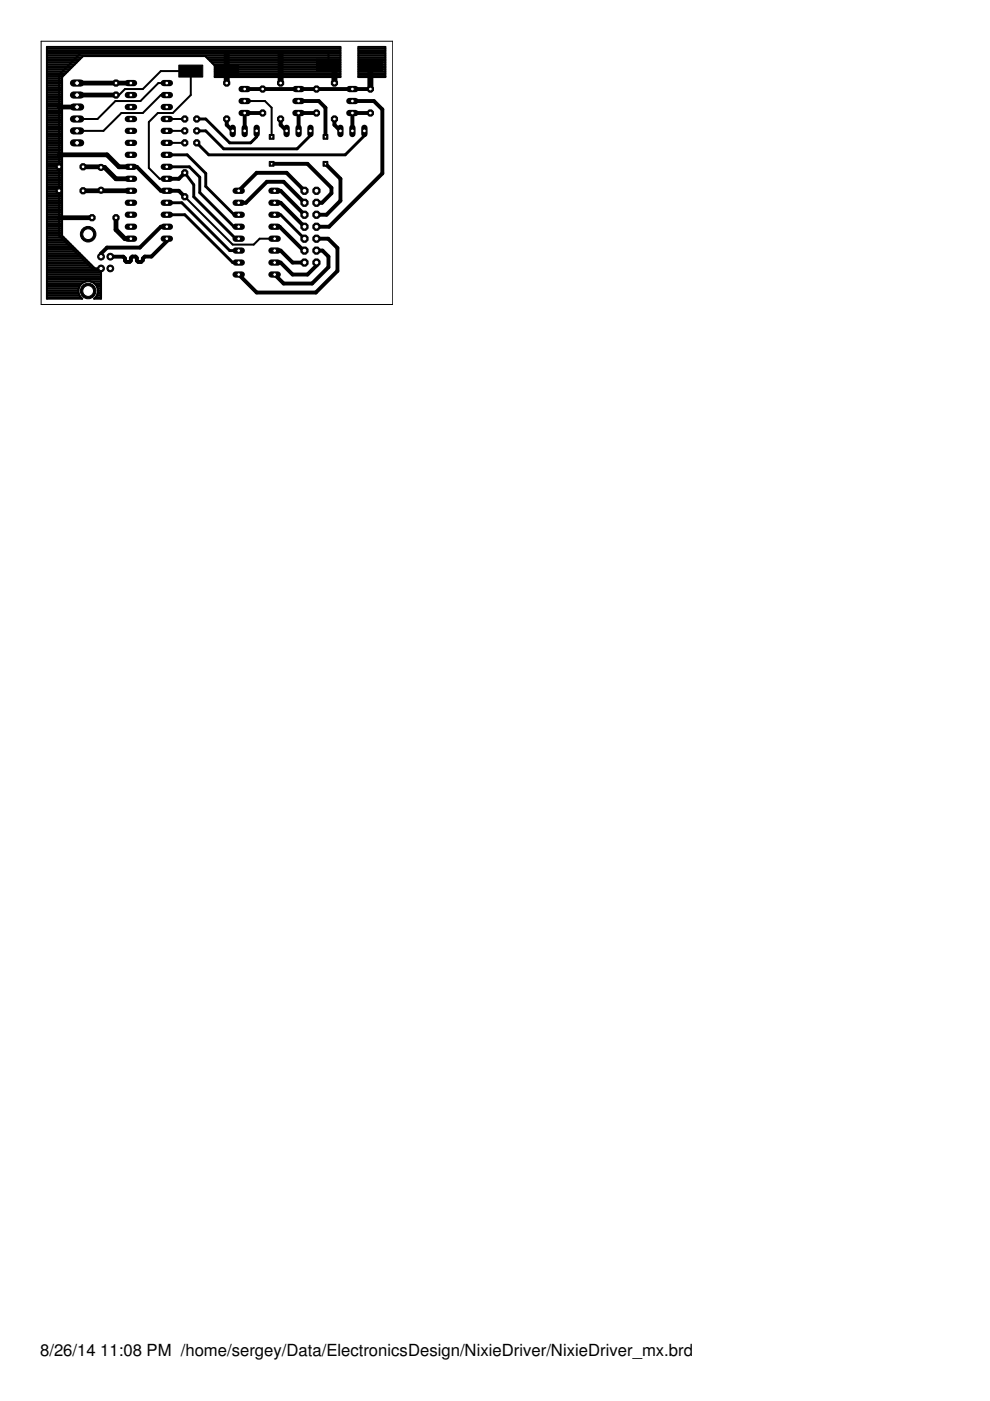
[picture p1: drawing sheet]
<svg xmlns="http://www.w3.org/2000/svg" width="210mm" height="297mm" viewBox="0 0 210 297" stroke-linecap="round" stroke-linejoin="round" font-family="sans-serif">
<defs><g id="words">
<g font-size="3.5">
<text x="8.5" y="287.5">8/26/14</text>
<text x="21.3" y="287.5">11:08 PM /home/sergey/Data/ElectronicsDesign/NixieDriver/NixieDriver_mx.brd</text>
</g>
</g></defs>
<path d="M37.9 13.8h5.1v2.5h-5.1zM45.5 13.8h5.1v2.5h-5.1zM67.1 12.5h5.1v2.6h-5.1zM76 12.5h5.1v2.6h-5.1z" fill="#000" stroke="#000" stroke-width=".21"/>
<g fill="none" stroke="#000" stroke-width=".83">
<path d="M51.9 18.9h26.6M27.7 35.4h1.3l5.1 5h3.8l1.3 1.3M39.2 36.6l-1.3 1.3h-2.5M48.1 25.2v1.3l1.2 1.2M55.7 24h-3.8v3.7M57.6 34.7h7.6l5.1 5.1v1.2l-2 2h-1.2M59.5 25.2v1.3l1.3 1.2M63.3 21.4h4.3l1.4 1.4v6.2M67.1 24h-3.8v3.7M69 34.7l3.2 3.2v4.7l-3 2.9h-2.1M70.9 25.2v1.3l1.3 1.2M74.7 21.4h4.6l1.8 1.8v13.6l-11.3 11.3h-2.7"/>
<path d="M78.5 24h-3.8v3.7M35.4 48.1h-1.3l-4.4 4.4h-7l-1.3 1.3v.6M35.4 50.6v.5l-3.3 3.3h-1.4l-.4 .4v.4l-.4 .3h-.6l-.3-.2v-.6l-.3-.3h-.7l-.3 .3v.6l-.2 .2h-.7l-.3-.2v-.5l-.4-.4h-2.7M50.6 43h1.5l4.5-4.5h3.5l4.5 4.5M50.6 40.4l3.8-3.8h6.4l3.8 3.8M58.2 40.4h1.3l5.1 5.1M58.2 43h1.3l5.1 5.1M58.2 48.1h1.1l5.1 5h.2M58.2 53.1h1.3l2.5 2.6h2.6M58.2 55.7h1.3l2.5 2.5h3.2l1.9-1.9v-.6M67.1 50.6h2.5l1.9 2v4.8l-4.5 4.6h-12.6l-3.8-3.8M67.1 53.1h1.3l1.2 1.3v2.2l-3.4 3.5h-6.1l-1.9-1.9"/>
</g>
<g fill="none" stroke="#000" stroke-width=".42">
<path d="M9.9 19.6h3.3M9.9 19.3h3.3M9.9 18.9h3.3M9.9 18.5h3.3M9.9 18.1h3.3M9.9 17.8h3.3M9.9 17.4h3.3M9.9 17h3.3M9.9 16.6h3.3M9.9 16.3h3.3M9.9 15.9h3.7M9.9 15.5h4.1"/>
<path d="M9.9 15.2h4.5M9.9 14.8h4.8M9.9 14.4h5.2M9.9 14h5.6M9.9 13.7h6M9.9 13.3h6.3M9.9 12.9h6.7M9.9 12.5h7.1M9.9 12.1h7.5M9.9 11.8h62.3M9.9 11.4h62.3M9.9 11h62.3"/>
<path d="M9.9 10.6h62.3M9.9 10.3h62.3M35.4 17.6h-1.8l-3.8 3.8h-5.3l-3.8 3.8h-4.4M43.8 12.1h28.4M44.2 12.5h28M44.5 12.9h27.7M44.9 13.3h27.3M45.3 13.7h26.9M45.5 16.3h26.7M45.5 15.9h26.7M45.5 15.5h26.7M45.5 15.2h26.7"/>
<path d="M45.5 14.8h26.7M45.5 14.4h26.7M45.5 14h26.7M70.9 13.8h-1.3v-2.5h-52.5l-4.6 4.5v34.2l7 6.9h1.9v6.4h-1.4a2.08 2.08 0 0 0 .2-3 2.08 2.08 0 0 0-3 0 2.08 2.08 0 0 0 .2 3h-7.5v-53.4h62.3v6.4h-26.7v-2.4l-2-2h-25.9l-4.4 4.4v33.7l7 6.9M76 9.9h5.7v6.4h-5.7zM76 16.3h5.7M76 15.9h5.7M76 15.5h5.7M76 15.2h5.7M76 14.8h5.7M76 14.4h5.7M76 14h5.7"/>
<path d="M76 13.7h5.7M76 13.3h5.7M76 12.9h5.7M76 12.5h5.7M76 12.1h5.7M76 11.8h5.7M76 11.4h5.7M76 11h5.7M76 10.6h5.7M76 10.3h5.7M9.9 39.9h3.3M9.9 39.5h3.3"/>
<path d="M9.9 39.1h3.3M9.9 38.7h3.3M9.9 38.4h3.3M9.9 38h3.3M9.9 37.6h3.3M9.9 37.2h3.3M9.9 36.9h3.3M9.9 36.5h3.3M9.9 36.1h3.3M9.9 35.7h3.3M9.9 35.4h3.3M9.9 35h3.3"/>
<path d="M9.9 34.6h3.3M9.9 34.2h3.3M9.9 33.9h3.3M9.9 33.5h3.3M9.9 33.1h3.3M9.9 32.7h3.3M9.9 32.4h3.3M9.9 32h3.3M9.9 31.6h3.3M9.9 31.2h3.3M9.9 30.9h3.3M9.9 30.5h3.3"/>
<path d="M9.9 30.1h3.3M9.9 29.7h3.3M9.9 29.4h3.3M9.9 29h3.3M9.9 28.6h3.3M9.9 28.3h3.3M9.9 27.9h3.3M9.9 27.5h3.3M9.9 27.1h3.3M9.9 26.8h3.3M9.9 26.4h3.3M9.9 26h3.3"/>
<path d="M9.9 25.6h3.3M9.9 25.3h3.3M9.9 24.9h3.3M9.9 24.5h3.3M9.9 24.1h3.3M9.9 23.7h3.3M9.9 23.4h3.3M9.9 23h3.3M9.9 22.6h3.3M9.9 22.3h3.3M9.9 21.9h3.3M9.9 21.5h3.3"/>
<path d="M9.9 21.1h3.3M9.9 20.8h3.3M9.9 20.4h3.3M9.9 20h3.3M15.1 20.2h1.2M21.4 35.4v.1M24.6 20.2h.6l1.3-1.3h3.8l3.8-3.8h6.3v5.1l-3.8 3.8h-3.1l-1.9 1.9v9.7l2.2 2.3h1.6M35.4 25.2h3.8M35.4 20.2h-1.3l-3.8 3.8h-4.6l-3.8 3.7h-5.6M35.4 27.7h3.8M35.4 30.3h3.8M51.9 21.4h4.3l1.4 1.4v6.2"/>
<path d="M9.9 51.8h5.1M9.9 59.7h8.2M9.9 59.3h11.5M9.9 58.9h11.5M9.9 58.6h11.5M9.9 58.2h11.5M9.9 57.8h11.5M9.9 57.4h11.5M9.9 57.1h11.5M9.9 56.7h10M9.9 56.3h9.6M9.9 55.9h9.3"/>
<path d="M9.9 55.6h8.9M9.9 55.2h8.5M9.9 54.8h8.1M9.9 54.5h7.8M9.9 54.1h7.4M9.9 53.7h7M9.9 53.3h6.6M9.9 53h6.3M9.9 52.6h5.9M9.9 52.2h5.5M9.9 51.5h4.7M9.9 51.1h4.4"/>
<path d="M9.9 50.7h4M9.9 50.3h3.6M9.9 50h3.3M9.9 49.6h3.3M9.9 49.2h3.3M9.9 48.8h3.3M9.9 48.5h3.3M9.9 48.1h3.3M9.9 47.7h3.3M9.9 47.3h3.3M9.9 47h3.3M9.9 46.6h3.3"/>
<path d="M9.9 46.2h3.3M9.9 45.8h3.3M9.9 45.5h3.3M9.9 45.1h3.3M9.9 44.7h3.3M9.9 44.3h3.3M9.9 44h3.3M9.9 43.6h3.3M9.9 43.2h3.3M9.9 42.8h3.3M9.9 42.5h3.3M9.9 42.1h3.3"/>
<path d="M9.9 41.7h3.3M9.9 41.4h3.3M9.9 41h3.3M9.9 40.6h3.3M9.9 40.2h3.3M19.2 59.7h2.2M21.3 40.4l.1-.1v.1M39.2 41.7l10.1 10.2h4.5l1.3-1.3h3.1M9.9 63.1h7.3M9.9 62.7h7M9.9 62.3h6.8M9.9 61.9h6.7"/>
<path d="M9.9 61.6h6.7M9.9 61.2h6.8M9.9 60.8h6.9M9.9 60.4h7.1M9.9 60.1h7.5M20 60.1h1.4M20.2 63.1h1.2M20.4 60.4h1M20.5 62.7h.9M20.6 60.8h.8M20.7 62.3h.7M20.7 61.2h.7"/>
<path d="M20.7 61.9h.7M20.7 61.6h.7"/>
</g>
<path d="M16.3 17.6h11.4M12.5 32.8h10.2l2.5 2.6h2.5M12.5 22.7h3.8M16.3 20.2h8.3M17.6 35.4h3.8M21.4 35.5h.8l2.4 2.4h3.1M12.5 46.2h7M17.6 40.4h3.7M21.4 40.4h6.3M24.6 46.2v2.5l1.9 1.9h1.2" fill="none" stroke="#000" stroke-width="1"/>
<path d="M27.1 17.6h1.3M48.1 11.3v6.3M59.5 11.3v6.3M70.9 13.8v3.8M78.5 13.8v5.1" fill="none" stroke="#000" stroke-width="1.3"/>
<path d="M35.4 32.8h4.3l3.9 4v2.7l6 6h1M35.4 35.4h4.8l2.2 2.2v3.2l7.2 7.3h1M39.2 36.6l1.9 2.6v2.5l8.9 8.9h.6M41.7 27.7h1.9l3.8 3.9h15.6l2.8-2.9v-1M41.7 25.2h1.9l5.1 5.1h4.4l1.3-1.3v-1.3M77.3 27.7v1.1l-4.1 4h-28.9l-2.6-2.5M35.4 45.5h3.8l10.1 10.2h1.3M35.4 43h3.1l10.2 10.1h1.9M58.2 45.5h1.3l5.1 5.1" fill="none" stroke="#000" stroke-width=".61"/>
<circle cx="27.7" cy="17.6" r=".4" fill="#fff" stroke="#000" stroke-width=".21"/>
<path d="M27.1 20.2h1.3" fill="none" stroke="#000" stroke-width="1.3"/>
<circle cx="27.7" cy="20.2" r=".4" fill="#fff" stroke="#000" stroke-width=".21"/>
<path d="M27.1 22.7h1.3" fill="none" stroke="#000" stroke-width="1.3"/>
<circle cx="27.7" cy="22.7" r=".4" fill="#fff" stroke="#000" stroke-width=".21"/>
<path d="M27.1 25.2h1.3" fill="none" stroke="#000" stroke-width="1.3"/>
<circle cx="27.7" cy="25.2" r=".4" fill="#fff" stroke="#000" stroke-width=".21"/>
<path d="M27.1 27.7h1.3" fill="none" stroke="#000" stroke-width="1.3"/>
<circle cx="27.7" cy="27.7" r=".4" fill="#fff" stroke="#000" stroke-width=".21"/>
<path d="M27.1 30.3h1.3" fill="none" stroke="#000" stroke-width="1.3"/>
<circle cx="27.7" cy="30.3" r=".4" fill="#fff" stroke="#000" stroke-width=".21"/>
<path d="M27.1 32.8h1.3" fill="none" stroke="#000" stroke-width="1.3"/>
<circle cx="27.7" cy="32.8" r=".4" fill="#fff" stroke="#000" stroke-width=".21"/>
<path d="M27.1 35.4h1.3" fill="none" stroke="#000" stroke-width="1.3"/>
<circle cx="27.7" cy="35.4" r=".4" fill="#fff" stroke="#000" stroke-width=".21"/>
<path d="M27.1 37.9h1.3" fill="none" stroke="#000" stroke-width="1.3"/>
<circle cx="27.7" cy="37.9" r=".4" fill="#fff" stroke="#000" stroke-width=".21"/>
<path d="M27.1 40.4h1.3" fill="none" stroke="#000" stroke-width="1.3"/>
<circle cx="27.7" cy="40.4" r=".4" fill="#fff" stroke="#000" stroke-width=".21"/>
<path d="M27.1 43h1.3" fill="none" stroke="#000" stroke-width="1.3"/>
<circle cx="27.7" cy="43" r=".4" fill="#fff" stroke="#000" stroke-width=".21"/>
<path d="M27.1 45.5h1.3" fill="none" stroke="#000" stroke-width="1.3"/>
<circle cx="27.7" cy="45.5" r=".4" fill="#fff" stroke="#000" stroke-width=".21"/>
<path d="M27.1 48.1h1.3" fill="none" stroke="#000" stroke-width="1.3"/>
<circle cx="27.7" cy="48.1" r=".4" fill="#fff" stroke="#000" stroke-width=".21"/>
<path d="M27.1 50.6h1.3" fill="none" stroke="#000" stroke-width="1.3"/>
<circle cx="27.7" cy="50.6" r=".4" fill="#fff" stroke="#000" stroke-width=".21"/>
<path d="M34.7 50.6h1.3" fill="none" stroke="#000" stroke-width="1.3"/>
<circle cx="35.4" cy="50.6" r=".4" fill="#fff" stroke="#000" stroke-width=".21"/>
<path d="M34.7 48.1h1.3" fill="none" stroke="#000" stroke-width="1.3"/>
<circle cx="35.4" cy="48.1" r=".4" fill="#fff" stroke="#000" stroke-width=".21"/>
<path d="M34.7 45.5h1.3" fill="none" stroke="#000" stroke-width="1.3"/>
<circle cx="35.4" cy="45.5" r=".4" fill="#fff" stroke="#000" stroke-width=".21"/>
<path d="M34.7 43h1.3" fill="none" stroke="#000" stroke-width="1.3"/>
<circle cx="35.4" cy="43" r=".4" fill="#fff" stroke="#000" stroke-width=".21"/>
<path d="M34.7 40.4h1.3" fill="none" stroke="#000" stroke-width="1.3"/>
<circle cx="35.4" cy="40.4" r=".4" fill="#fff" stroke="#000" stroke-width=".21"/>
<path d="M34.7 37.9h1.3" fill="none" stroke="#000" stroke-width="1.3"/>
<circle cx="35.4" cy="37.9" r=".4" fill="#fff" stroke="#000" stroke-width=".21"/>
<path d="M34.7 35.4h1.3" fill="none" stroke="#000" stroke-width="1.3"/>
<circle cx="35.4" cy="35.4" r=".4" fill="#fff" stroke="#000" stroke-width=".21"/>
<path d="M34.7 32.8h1.3" fill="none" stroke="#000" stroke-width="1.3"/>
<circle cx="35.4" cy="32.8" r=".4" fill="#fff" stroke="#000" stroke-width=".21"/>
<path d="M34.7 30.3h1.3" fill="none" stroke="#000" stroke-width="1.3"/>
<circle cx="35.4" cy="30.3" r=".4" fill="#fff" stroke="#000" stroke-width=".21"/>
<path d="M34.7 27.7h1.3" fill="none" stroke="#000" stroke-width="1.3"/>
<circle cx="35.4" cy="27.7" r=".4" fill="#fff" stroke="#000" stroke-width=".21"/>
<path d="M34.7 25.2h1.3" fill="none" stroke="#000" stroke-width="1.3"/>
<circle cx="35.4" cy="25.2" r=".4" fill="#fff" stroke="#000" stroke-width=".21"/>
<path d="M34.7 22.7h1.3" fill="none" stroke="#000" stroke-width="1.3"/>
<circle cx="35.4" cy="22.7" r=".4" fill="#fff" stroke="#000" stroke-width=".21"/>
<path d="M34.7 20.2h1.3" fill="none" stroke="#000" stroke-width="1.3"/>
<circle cx="35.4" cy="20.2" r=".4" fill="#fff" stroke="#000" stroke-width=".21"/>
<path d="M34.7 17.6h1.3" fill="none" stroke="#000" stroke-width="1.3"/>
<circle cx="35.4" cy="17.6" r=".4" fill="#fff" stroke="#000" stroke-width=".21"/>
<path d="M50 40.4h1.3" fill="none" stroke="#000" stroke-width="1.3"/>
<circle cx="50.6" cy="40.4" r=".4" fill="#fff" stroke="#000" stroke-width=".21"/>
<path d="M50 43h1.3" fill="none" stroke="#000" stroke-width="1.3"/>
<circle cx="50.6" cy="43" r=".4" fill="#fff" stroke="#000" stroke-width=".21"/>
<path d="M50 55.7h1.3" fill="none" stroke="#000" stroke-width="1.3"/>
<circle cx="50.6" cy="55.7" r=".4" fill="#fff" stroke="#000" stroke-width=".21"/>
<path d="M50 58.2h1.3" fill="none" stroke="#000" stroke-width="1.3"/>
<circle cx="50.6" cy="58.2" r=".4" fill="#fff" stroke="#000" stroke-width=".21"/>
<path d="M50 45.5h1.3" fill="none" stroke="#000" stroke-width="1.3"/>
<circle cx="50.6" cy="45.5" r=".4" fill="#fff" stroke="#000" stroke-width=".21"/>
<path d="M50 48.1h1.3" fill="none" stroke="#000" stroke-width="1.3"/>
<circle cx="50.6" cy="48.1" r=".4" fill="#fff" stroke="#000" stroke-width=".21"/>
<path d="M50 53.1h1.3" fill="none" stroke="#000" stroke-width="1.3"/>
<circle cx="50.6" cy="53.1" r=".4" fill="#fff" stroke="#000" stroke-width=".21"/>
<path d="M50 50.6h1.3" fill="none" stroke="#000" stroke-width="1.3"/>
<circle cx="50.6" cy="50.6" r=".4" fill="#fff" stroke="#000" stroke-width=".21"/>
<path d="M57.6 58.2h1.3" fill="none" stroke="#000" stroke-width="1.3"/>
<circle cx="58.2" cy="58.2" r=".4" fill="#fff" stroke="#000" stroke-width=".21"/>
<path d="M57.6 55.7h1.3" fill="none" stroke="#000" stroke-width="1.3"/>
<circle cx="58.2" cy="55.7" r=".4" fill="#fff" stroke="#000" stroke-width=".21"/>
<path d="M57.6 53.1h1.3" fill="none" stroke="#000" stroke-width="1.3"/>
<circle cx="58.2" cy="53.1" r=".4" fill="#fff" stroke="#000" stroke-width=".21"/>
<path d="M57.6 50.6h1.3" fill="none" stroke="#000" stroke-width="1.3"/>
<circle cx="58.2" cy="50.6" r=".4" fill="#fff" stroke="#000" stroke-width=".21"/>
<path d="M57.6 48.1h1.3" fill="none" stroke="#000" stroke-width="1.3"/>
<circle cx="58.2" cy="48.1" r=".4" fill="#fff" stroke="#000" stroke-width=".21"/>
<path d="M57.6 45.5h1.3" fill="none" stroke="#000" stroke-width="1.3"/>
<circle cx="58.2" cy="45.5" r=".4" fill="#fff" stroke="#000" stroke-width=".21"/>
<path d="M57.6 43h1.3" fill="none" stroke="#000" stroke-width="1.3"/>
<circle cx="58.2" cy="43" r=".4" fill="#fff" stroke="#000" stroke-width=".21"/>
<path d="M57.6 40.4h1.3" fill="none" stroke="#000" stroke-width="1.3"/>
<circle cx="58.2" cy="40.4" r=".4" fill="#fff" stroke="#000" stroke-width=".21"/>
<path d="M15.6 17.6h1.5" fill="none" stroke="#000" stroke-width="1.5"/>
<circle cx="16.3" cy="17.6" r=".51" fill="#fff" stroke="#000" stroke-width=".21"/>
<path d="M15.6 20.2h1.5" fill="none" stroke="#000" stroke-width="1.5"/>
<circle cx="16.3" cy="20.2" r=".51" fill="#fff" stroke="#000" stroke-width=".21"/>
<path d="M15.6 22.7h1.5" fill="none" stroke="#000" stroke-width="1.5"/>
<circle cx="16.3" cy="22.7" r=".51" fill="#fff" stroke="#000" stroke-width=".21"/>
<path d="M15.6 25.2h1.5" fill="none" stroke="#000" stroke-width="1.5"/>
<circle cx="16.3" cy="25.2" r=".51" fill="#fff" stroke="#000" stroke-width=".21"/>
<path d="M15.6 27.7h1.5" fill="none" stroke="#000" stroke-width="1.5"/>
<circle cx="16.3" cy="27.7" r=".51" fill="#fff" stroke="#000" stroke-width=".21"/>
<path d="M15.6 30.3h1.5" fill="none" stroke="#000" stroke-width="1.5"/>
<circle cx="16.3" cy="30.3" r=".51" fill="#fff" stroke="#000" stroke-width=".21"/>
<circle cx="64.6" cy="40.4" r=".83" fill="#000" stroke="#000" stroke-width=".21"/>
<circle cx="64.6" cy="40.4" r=".51" fill="#fff" stroke="#000" stroke-width=".21"/>
<circle cx="67.1" cy="40.4" r=".83" fill="#000" stroke="#000" stroke-width=".21"/>
<circle cx="67.1" cy="40.4" r=".51" fill="#fff" stroke="#000" stroke-width=".21"/>
<circle cx="64.6" cy="43" r=".83" fill="#000" stroke="#000" stroke-width=".21"/>
<circle cx="64.6" cy="43" r=".51" fill="#fff" stroke="#000" stroke-width=".21"/>
<circle cx="67.1" cy="43" r=".83" fill="#000" stroke="#000" stroke-width=".21"/>
<circle cx="67.1" cy="43" r=".51" fill="#fff" stroke="#000" stroke-width=".21"/>
<circle cx="64.6" cy="45.5" r=".83" fill="#000" stroke="#000" stroke-width=".21"/>
<circle cx="64.6" cy="45.5" r=".51" fill="#fff" stroke="#000" stroke-width=".21"/>
<circle cx="67.1" cy="45.5" r=".83" fill="#000" stroke="#000" stroke-width=".21"/>
<circle cx="67.1" cy="45.5" r=".51" fill="#fff" stroke="#000" stroke-width=".21"/>
<circle cx="64.6" cy="48.1" r=".83" fill="#000" stroke="#000" stroke-width=".21"/>
<circle cx="64.6" cy="48.1" r=".51" fill="#fff" stroke="#000" stroke-width=".21"/>
<circle cx="67.1" cy="48.1" r=".83" fill="#000" stroke="#000" stroke-width=".21"/>
<circle cx="67.1" cy="48.1" r=".51" fill="#fff" stroke="#000" stroke-width=".21"/>
<circle cx="64.6" cy="50.6" r=".83" fill="#000" stroke="#000" stroke-width=".21"/>
<circle cx="64.6" cy="50.6" r=".51" fill="#fff" stroke="#000" stroke-width=".21"/>
<circle cx="67.1" cy="50.6" r=".83" fill="#000" stroke="#000" stroke-width=".21"/>
<circle cx="67.1" cy="50.6" r=".51" fill="#fff" stroke="#000" stroke-width=".21"/>
<circle cx="64.6" cy="53.1" r=".83" fill="#000" stroke="#000" stroke-width=".21"/>
<circle cx="64.6" cy="53.1" r=".51" fill="#fff" stroke="#000" stroke-width=".21"/>
<circle cx="67.1" cy="53.1" r=".83" fill="#000" stroke="#000" stroke-width=".21"/>
<circle cx="67.1" cy="53.1" r=".51" fill="#fff" stroke="#000" stroke-width=".21"/>
<circle cx="64.6" cy="55.7" r=".83" fill="#000" stroke="#000" stroke-width=".21"/>
<circle cx="64.6" cy="55.7" r=".51" fill="#fff" stroke="#000" stroke-width=".21"/>
<circle cx="67.1" cy="55.7" r=".83" fill="#000" stroke="#000" stroke-width=".21"/>
<circle cx="67.1" cy="55.7" r=".51" fill="#fff" stroke="#000" stroke-width=".21"/>
<circle cx="24.6" cy="17.6" r=".71" fill="#000" stroke="#000" stroke-width=".21"/>
<circle cx="24.6" cy="17.6" r=".4" fill="#fff" stroke="#000" stroke-width=".21"/>
<circle cx="24.6" cy="20.2" r=".71" fill="#000" stroke="#000" stroke-width=".21"/>
<circle cx="24.6" cy="20.2" r=".4" fill="#fff" stroke="#000" stroke-width=".21"/>
<circle cx="24.6" cy="46.2" r=".71" fill="#000" stroke="#000" stroke-width=".21"/>
<circle cx="24.6" cy="46.2" r=".4" fill="#fff" stroke="#000" stroke-width=".21"/>
<circle cx="19.5" cy="46.2" r=".71" fill="#000" stroke="#000" stroke-width=".21"/>
<circle cx="19.5" cy="46.2" r=".4" fill="#fff" stroke="#000" stroke-width=".21"/>
<circle cx="39.2" cy="36.6" r=".71" fill="#000" stroke="#000" stroke-width=".21"/>
<circle cx="39.2" cy="36.6" r=".4" fill="#fff" stroke="#000" stroke-width=".21"/>
<circle cx="39.2" cy="41.7" r=".71" fill="#000" stroke="#000" stroke-width=".21"/>
<circle cx="39.2" cy="41.7" r=".4" fill="#fff" stroke="#000" stroke-width=".21"/>
<circle cx="21.4" cy="40.3" r=".66" fill="#000" stroke="#000" stroke-width=".21"/>
<circle cx="21.4" cy="40.3" r=".4" fill="#fff" stroke="#000" stroke-width=".21"/>
<circle cx="21.4" cy="35.5" r=".66" fill="#000" stroke="#000" stroke-width=".21"/>
<circle cx="21.4" cy="35.5" r=".4" fill="#fff" stroke="#000" stroke-width=".21"/>
<circle cx="17.6" cy="35.4" r=".71" fill="#000" stroke="#000" stroke-width=".21"/>
<circle cx="17.6" cy="35.4" r=".4" fill="#fff" stroke="#000" stroke-width=".21"/>
<circle cx="12.5" cy="35.4" r=".71" fill="#000" stroke="#000" stroke-width=".21"/>
<circle cx="12.5" cy="35.4" r=".4" fill="#fff" stroke="#000" stroke-width=".21"/>
<circle cx="17.6" cy="40.4" r=".71" fill="#000" stroke="#000" stroke-width=".21"/>
<circle cx="17.6" cy="40.4" r=".4" fill="#fff" stroke="#000" stroke-width=".21"/>
<circle cx="12.5" cy="40.4" r=".71" fill="#000" stroke="#000" stroke-width=".21"/>
<circle cx="12.5" cy="40.4" r=".4" fill="#fff" stroke="#000" stroke-width=".21"/>
<circle cx="23.4" cy="56.9" r=".72" fill="#000" stroke="#000" stroke-width=".21"/>
<circle cx="23.4" cy="56.9" r=".47" fill="#fff" stroke="#000" stroke-width=".21"/>
<circle cx="23.4" cy="54.4" r=".72" fill="#000" stroke="#000" stroke-width=".21"/>
<circle cx="23.4" cy="54.4" r=".47" fill="#fff" stroke="#000" stroke-width=".21"/>
<circle cx="21.4" cy="54.4" r=".72" fill="#000" stroke="#000" stroke-width=".21"/>
<circle cx="21.4" cy="54.4" r=".47" fill="#fff" stroke="#000" stroke-width=".21"/>
<circle cx="21.4" cy="56.9" r=".72" fill="#000" stroke="#000" stroke-width=".21"/>
<circle cx="21.4" cy="56.9" r=".47" fill="#fff" stroke="#000" stroke-width=".21"/>
<circle cx="18.7" cy="61.7" r="1.65" fill="#000" stroke="#000" stroke-width=".21"/>
<circle cx="18.7" cy="61.7" r="1.14" fill="#fff" stroke="#000" stroke-width=".21"/>
<circle cx="18.7" cy="49.7" r="1.65" fill="#000" stroke="#000" stroke-width=".21"/>
<circle cx="18.7" cy="49.7" r="1.14" fill="#fff" stroke="#000" stroke-width=".21"/>
<path d="M74.1 21.4h1.3" fill="none" stroke="#000" stroke-width="1.3"/>
<circle cx="74.7" cy="21.4" r=".4" fill="#fff" stroke="#000" stroke-width=".21"/>
<path d="M74.1 18.9h1.3" fill="none" stroke="#000" stroke-width="1.3"/>
<circle cx="74.7" cy="18.9" r=".4" fill="#fff" stroke="#000" stroke-width=".21"/>
<path d="M74.1 24h1.3" fill="none" stroke="#000" stroke-width="1.3"/>
<circle cx="74.7" cy="24" r=".4" fill="#fff" stroke="#000" stroke-width=".21"/>
<path d="M74.7 27.1v1.3" fill="none" stroke="#000" stroke-width="1.3"/>
<circle cx="74.7" cy="27.7" r=".4" fill="#fff" stroke="#000" stroke-width=".21"/>
<path d="M72.2 27.1v1.3" fill="none" stroke="#000" stroke-width="1.3"/>
<circle cx="72.2" cy="27.7" r=".4" fill="#fff" stroke="#000" stroke-width=".21"/>
<path d="M77.3 27.1v1.3" fill="none" stroke="#000" stroke-width="1.3"/>
<circle cx="77.3" cy="27.7" r=".4" fill="#fff" stroke="#000" stroke-width=".21"/>
<circle cx="41.7" cy="30.3" r=".71" fill="#000" stroke="#000" stroke-width=".21"/>
<circle cx="41.7" cy="30.3" r=".4" fill="#fff" stroke="#000" stroke-width=".21"/>
<circle cx="39.2" cy="30.3" r=".71" fill="#000" stroke="#000" stroke-width=".21"/>
<circle cx="39.2" cy="30.3" r=".4" fill="#fff" stroke="#000" stroke-width=".21"/>
<circle cx="78.5" cy="18.9" r=".71" fill="#000" stroke="#000" stroke-width=".21"/>
<circle cx="78.5" cy="18.9" r=".4" fill="#fff" stroke="#000" stroke-width=".21"/>
<circle cx="78.5" cy="24" r=".71" fill="#000" stroke="#000" stroke-width=".21"/>
<circle cx="78.5" cy="24" r=".4" fill="#fff" stroke="#000" stroke-width=".21"/>
<circle cx="70.9" cy="25.2" r=".71" fill="#000" stroke="#000" stroke-width=".21"/>
<circle cx="70.9" cy="25.2" r=".4" fill="#fff" stroke="#000" stroke-width=".21"/>
<circle cx="70.9" cy="17.6" r=".71" fill="#000" stroke="#000" stroke-width=".21"/>
<circle cx="70.9" cy="17.6" r=".4" fill="#fff" stroke="#000" stroke-width=".21"/>
<path d="M62.6 21.4h1.4" fill="none" stroke="#000" stroke-width="1.3"/>
<circle cx="63.3" cy="21.4" r=".4" fill="#fff" stroke="#000" stroke-width=".21"/>
<path d="M62.6 18.9h1.4" fill="none" stroke="#000" stroke-width="1.3"/>
<circle cx="63.3" cy="18.9" r=".4" fill="#fff" stroke="#000" stroke-width=".21"/>
<path d="M62.6 24h1.4" fill="none" stroke="#000" stroke-width="1.3"/>
<circle cx="63.3" cy="24" r=".4" fill="#fff" stroke="#000" stroke-width=".21"/>
<path d="M63.3 27.1v1.3" fill="none" stroke="#000" stroke-width="1.3"/>
<circle cx="63.3" cy="27.7" r=".4" fill="#fff" stroke="#000" stroke-width=".21"/>
<path d="M60.8 27.1v1.3" fill="none" stroke="#000" stroke-width="1.3"/>
<circle cx="60.8" cy="27.7" r=".4" fill="#fff" stroke="#000" stroke-width=".21"/>
<path d="M65.8 27.1v1.3" fill="none" stroke="#000" stroke-width="1.3"/>
<circle cx="65.8" cy="27.7" r=".4" fill="#fff" stroke="#000" stroke-width=".21"/>
<circle cx="41.7" cy="27.7" r=".71" fill="#000" stroke="#000" stroke-width=".21"/>
<circle cx="41.7" cy="27.7" r=".4" fill="#fff" stroke="#000" stroke-width=".21"/>
<circle cx="39.2" cy="27.7" r=".71" fill="#000" stroke="#000" stroke-width=".21"/>
<circle cx="39.2" cy="27.7" r=".4" fill="#fff" stroke="#000" stroke-width=".21"/>
<circle cx="67.1" cy="18.9" r=".71" fill="#000" stroke="#000" stroke-width=".21"/>
<circle cx="67.1" cy="18.9" r=".4" fill="#fff" stroke="#000" stroke-width=".21"/>
<circle cx="67.1" cy="24" r=".71" fill="#000" stroke="#000" stroke-width=".21"/>
<circle cx="67.1" cy="24" r=".4" fill="#fff" stroke="#000" stroke-width=".21"/>
<circle cx="59.5" cy="25.2" r=".71" fill="#000" stroke="#000" stroke-width=".21"/>
<circle cx="59.5" cy="25.2" r=".4" fill="#fff" stroke="#000" stroke-width=".21"/>
<circle cx="59.5" cy="17.6" r=".71" fill="#000" stroke="#000" stroke-width=".21"/>
<circle cx="59.5" cy="17.6" r=".4" fill="#fff" stroke="#000" stroke-width=".21"/>
<path d="M51.2 21.4h1.3" fill="none" stroke="#000" stroke-width="1.3"/>
<circle cx="51.9" cy="21.4" r=".4" fill="#fff" stroke="#000" stroke-width=".21"/>
<path d="M51.2 18.9h1.3" fill="none" stroke="#000" stroke-width="1.3"/>
<circle cx="51.9" cy="18.9" r=".4" fill="#fff" stroke="#000" stroke-width=".21"/>
<path d="M51.2 24h1.3" fill="none" stroke="#000" stroke-width="1.3"/>
<circle cx="51.9" cy="24" r=".4" fill="#fff" stroke="#000" stroke-width=".21"/>
<path d="M51.9 27.1v1.3" fill="none" stroke="#000" stroke-width="1.3"/>
<circle cx="51.9" cy="27.7" r=".4" fill="#fff" stroke="#000" stroke-width=".21"/>
<path d="M49.3 27.1v1.3" fill="none" stroke="#000" stroke-width="1.3"/>
<circle cx="49.3" cy="27.7" r=".4" fill="#fff" stroke="#000" stroke-width=".21"/>
<path d="M54.4 27.1v1.3" fill="none" stroke="#000" stroke-width="1.3"/>
<circle cx="54.4" cy="27.7" r=".4" fill="#fff" stroke="#000" stroke-width=".21"/>
<circle cx="41.7" cy="25.2" r=".71" fill="#000" stroke="#000" stroke-width=".21"/>
<circle cx="41.7" cy="25.2" r=".4" fill="#fff" stroke="#000" stroke-width=".21"/>
<circle cx="39.2" cy="25.2" r=".71" fill="#000" stroke="#000" stroke-width=".21"/>
<circle cx="39.2" cy="25.2" r=".4" fill="#fff" stroke="#000" stroke-width=".21"/>
<circle cx="55.7" cy="18.9" r=".71" fill="#000" stroke="#000" stroke-width=".21"/>
<circle cx="55.7" cy="18.9" r=".4" fill="#fff" stroke="#000" stroke-width=".21"/>
<circle cx="55.7" cy="24" r=".71" fill="#000" stroke="#000" stroke-width=".21"/>
<circle cx="55.7" cy="24" r=".4" fill="#fff" stroke="#000" stroke-width=".21"/>
<circle cx="48.1" cy="25.2" r=".71" fill="#000" stroke="#000" stroke-width=".21"/>
<circle cx="48.1" cy="25.2" r=".4" fill="#fff" stroke="#000" stroke-width=".21"/>
<circle cx="48.1" cy="17.6" r=".71" fill="#000" stroke="#000" stroke-width=".21"/>
<circle cx="48.1" cy="17.6" r=".4" fill="#fff" stroke="#000" stroke-width=".21"/>
<path d="M68.5 28.5h1v1h-1z" fill="#000" stroke="#000" stroke-width=".21"/>
<circle cx="69" cy="29" r=".3" fill="#fff" stroke="#000" stroke-width=".21"/>
<path d="M68.5 34.2h1v1h-1z" fill="#000" stroke="#000" stroke-width=".21"/>
<circle cx="69" cy="34.7" r=".3" fill="#fff" stroke="#000" stroke-width=".21"/>
<path d="M57.1 34.2h1v1h-1z" fill="#000" stroke="#000" stroke-width=".21"/>
<circle cx="57.6" cy="34.7" r=".3" fill="#fff" stroke="#000" stroke-width=".21"/>
<path d="M57.1 28.5h1v1h-1z" fill="#000" stroke="#000" stroke-width=".21"/>
<circle cx="57.6" cy="29" r=".3" fill="#fff" stroke="#000" stroke-width=".21"/>
<path d="M8.7 8.7h74.6v55.9h-74.6z" fill="none" stroke="#000" stroke-width=".21"/>
<use href="#words"/>
</svg>
